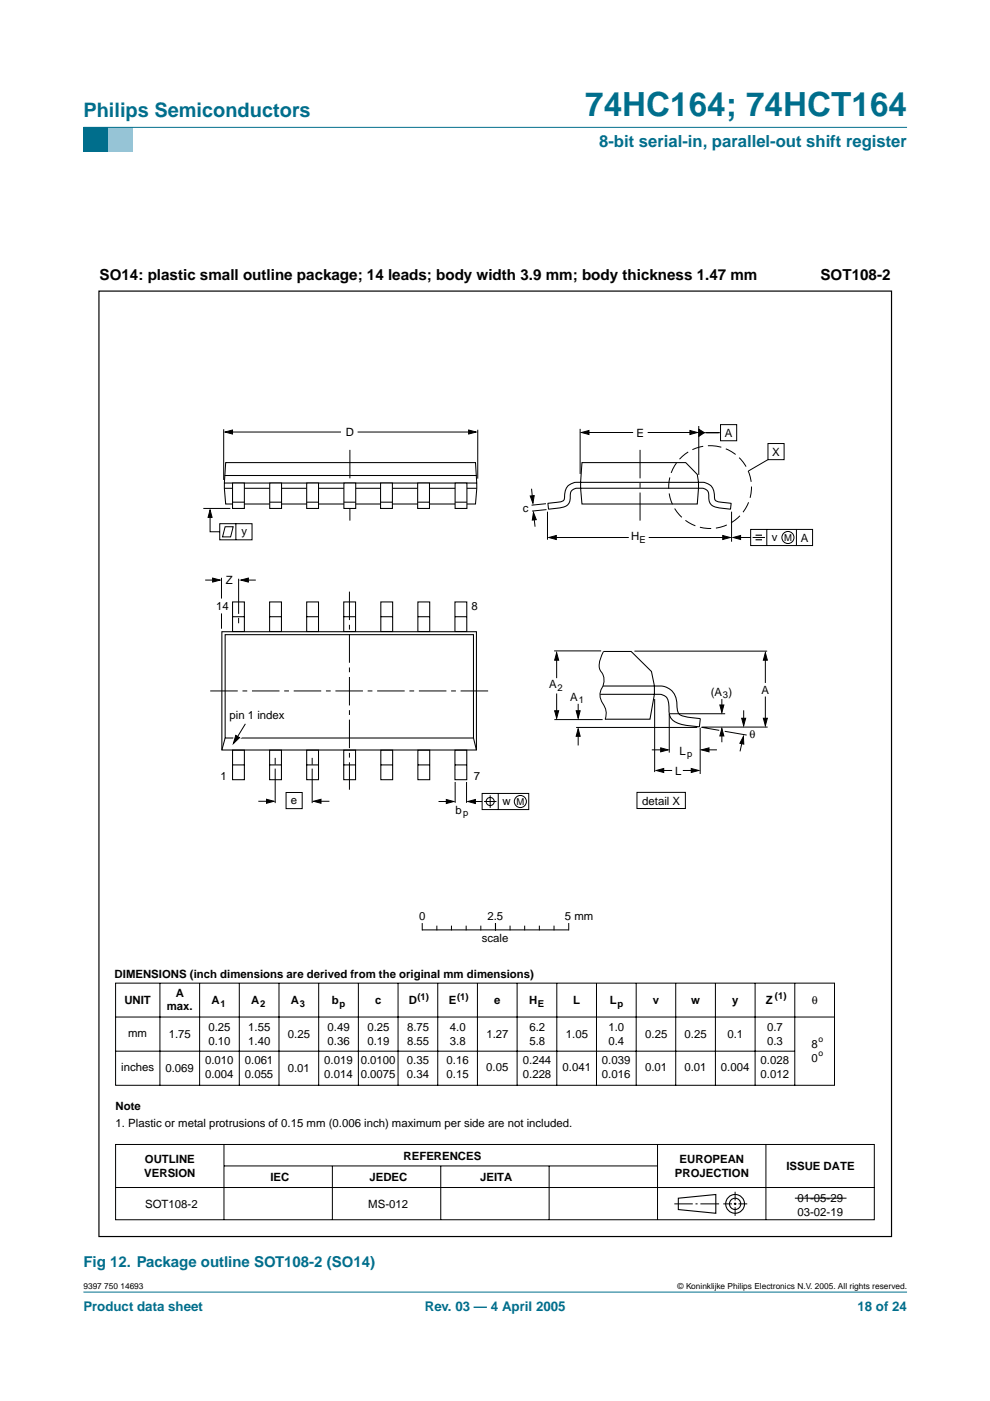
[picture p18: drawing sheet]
<svg xmlns="http://www.w3.org/2000/svg" width="210mm" height="297mm" viewBox="0 0 210 297" stroke-linecap="round" stroke-linejoin="round" font-family="sans-serif">
<defs><g id="words">
<text font-size="7.1" fill="#006e8c" x="124.1" y="24.7">74HC164; 74HCT164</text>
<text font-size="4.2" fill="#006e8c" x="17.7" y="24.9">Philips Semiconductors</text>
<text font-size="3.5" fill="#006e8c" x="127" y="31.1">8-bit serial-in, parallel-out shift register</text>
<g font-size="3.2">
<text x="21.1" y="59.3">SO14: plastic small outline package; 14 leads; body width 3.9 mm; body thickness 1.47 mm</text>
<text x="174" y="59.4">SOT108-2</text>
</g>
<text font-size="3.2" fill="#006e8c" x="17.7" y="268.7">Fig 12. Package outline SOT108-2 (SO14)</text>
<g font-size="2.8" fill="#006e8c">
<text x="17.7" y="278">Product data sheet</text>
<text x="90.1" y="278">Rev. 03 — 4 April 2005</text>
<text x="181.8" y="278">18 of 24</text>
</g>
<g font-size="2.4">
<text x="73.3" y="92.5">D</text>
<text x="135" y="92.6">E</text>
<text x="153.7" y="92.6">A</text>
<text x="163.7" y="96.6">X</text>
<text x="51.2" y="113.5">y</text>
<text x="110.8" y="108.6">c</text>
<text x="133.9" y="114.6">H</text>
<text x="163.6" y="114.7">v</text>
<text x="169.8" y="114.8">A</text>
<text x="47.9" y="123.8">Z</text>
<text x="45.8" y="129.4">14</text>
<text x="99.9" y="129.3">8</text>
<text x="116.4" y="145.9">A</text>
<text x="120.9" y="148.5">A</text>
<text x="150.7" y="147.5">(A )</text>
<text x="161.4" y="147.2">A</text>
<text x="48.7" y="152.5">pin 1 index</text>
<text x="144.1" y="160">L</text>
<text x="158.9" y="156.4">θ</text>
<text x="46.8" y="165.3">1</text>
<text x="100.4" y="165.3">7</text>
<text x="143.2" y="164.3">L</text>
<text x="61.7" y="170.4">e</text>
<text x="96.6" y="172.6">b</text>
<text x="106.5" y="170.7">w</text>
<text x="136.2" y="170.6">detail X</text>
<text x="88.9" y="195.1">0</text>
<text x="103.3" y="195.1">2.5</text>
<text x="119.8" y="195.1">5 mm</text>
<text x="102.2" y="199.8">scale</text>
<text x="24.3" y="207.3">DIMENSIONS (inch dimensions are derived from the original mm dimensions)</text>
<text x="26.4" y="213">UNIT</text>
<text x="35.4" y="214.2">max.</text>
<text x="37.3" y="211.3">A</text>
<text x="44.9" y="213">A</text>
<text x="53.3" y="213">A</text>
<text x="61.7" y="213">A</text>
<text x="70.4" y="213">b</text>
<text x="79.5" y="213">c</text>
<text x="86.7" y="213">D</text>
<text x="95.2" y="213">E</text>
<text x="104.8" y="213">e</text>
<text x="112.2" y="213">H</text>
<text x="121.5" y="213">L</text>
<text x="129.3" y="213">L</text>
<text x="138.4" y="213">v</text>
<text x="146.6" y="213">w</text>
<text x="155.2" y="213">y</text>
<text x="162.4" y="213">Z</text>
<text x="172.1" y="213">θ</text>
<text x="27.2" y="219.9">mm</text>
<text x="35.8" y="220.1">1.75</text>
<text x="44.2" y="218.6">0.25</text>
<text x="44.2" y="221.6">0.10</text>
<text x="52.6" y="218.6">1.55</text>
<text x="52.6" y="221.6">1.40</text>
<text x="61" y="220.2">0.25</text>
<text x="69.5" y="218.6">0.49</text>
<text x="69.5" y="221.6">0.36</text>
<text x="77.9" y="218.6">0.25</text>
<text x="77.9" y="221.6">0.19</text>
<text x="86.3" y="218.6">8.75</text>
<text x="86.3" y="221.6">8.55</text>
<text x="95.4" y="218.6">4.0</text>
<text x="95.4" y="221.6">3.8</text>
<text x="103.1" y="220.1">1.27</text>
<text x="112.2" y="218.6">6.2</text>
<text x="112.2" y="221.6">5.8</text>
<text x="120" y="220.1">1.05</text>
<text x="129" y="218.6">1.0</text>
<text x="129" y="221.6">0.4</text>
<text x="136.8" y="220.1">0.25</text>
<text x="145.1" y="220.1">0.25</text>
<text x="154.2" y="220.1">0.1</text>
<text x="162.6" y="218.6">0.7</text>
<text x="162.6" y="221.6">0.3</text>
<text x="25.7" y="227.1">inches</text>
<text x="35.1" y="227.2">0.069</text>
<text x="43.5" y="225.7">0.010</text>
<text x="51.9" y="225.7">0.061</text>
<text x="61" y="227.2">0.01</text>
<text x="68.8" y="225.7">0.019</text>
<text x="76.5" y="225.7">0.0100</text>
<text x="86.3" y="225.7">0.35</text>
<text x="94.7" y="225.7">0.16</text>
<text x="103.1" y="227.1">0.05</text>
<text x="110.9" y="225.7">0.244</text>
<text x="119.3" y="227.1">0.041</text>
<text x="127.6" y="225.7">0.039</text>
<text x="136.8" y="227.1">0.01</text>
<text x="145.1" y="227.1">0.01</text>
<text x="152.8" y="227.1">0.004</text>
<text x="161.3" y="225.7">0.028</text>
<text x="172.1" y="222.2">8</text>
<text x="172.1" y="225.2">0</text>
<text x="43.5" y="228.6">0.004</text>
<text x="51.9" y="228.6">0.055</text>
<text x="68.8" y="228.6">0.014</text>
<text x="76.5" y="228.6">0.0075</text>
<text x="86.3" y="228.6">0.34</text>
<text x="94.7" y="228.6">0.15</text>
<text x="110.9" y="228.6">0.228</text>
<text x="127.6" y="228.6">0.016</text>
<text x="161.3" y="228.6">0.012</text>
<text x="24.5" y="235.3">Note</text>
<text x="24.5" y="239">1. Plastic or metal protrusions of 0.15 mm (0.006 inch) maximum per side are not included.</text>
<text x="85.6" y="245.9">REFERENCES</text>
<text x="30.6" y="249.5">VERSION</text>
<text x="30.7" y="246.6">OUTLINE</text>
<text x="57.3" y="250.5">IEC</text>
<text x="78.3" y="250.5">JEDEC</text>
<text x="101.8" y="250.5">JEITA</text>
<text x="143.1" y="249.5">PROJECTION</text>
<text x="144.1" y="246.6">EUROPEAN</text>
<text x="166.7" y="248.1">ISSUE DATE</text>
<text x="30.8" y="256.1">SOT108-2</text>
<text x="78.1" y="256.1">MS-012</text>
<text x="169.1" y="254.9">01-05-29</text>
<text x="169.1" y="257.8">03-02-19</text>
</g>
<g font-size="2">
<text x="135.6" y="115.1">E</text>
<text x="166.3" y="114.7">M</text>
<text x="118.2" y="146.4">2</text>
<text x="122.7" y="149">1</text>
<text x="153.3" y="148">3</text>
<text x="145.7" y="160.5">p</text>
<text x="98.2" y="173">p</text>
<text x="109.5" y="170.7">M</text>
<text x="46.7" y="213.4">1</text>
<text x="55.1" y="213.4">2</text>
<text x="63.5" y="213.4">3</text>
<text x="72" y="213.4">p</text>
<text x="88.5" y="212">(1)</text>
<text x="96.9" y="212">(1)</text>
<text x="114" y="213.4">E</text>
<text x="130.9" y="213.4">p</text>
<text x="164.3" y="211.9">(1)</text>
</g>
<g font-size="1.8">
<text x="173.6" y="221">o</text>
<text x="173.6" y="223.9">o</text>
<text x="17.7" y="273.4">9397 750 14693</text>
<text x="143.7" y="273.4">© Koninklijke Philips Electronics N.V. 2005. All rights reserved.</text>
</g>
</g></defs>
<path d="M17.7 273.9h174.6z" fill="#006e8c" stroke="#006e8c" stroke-width=".21"/>
<path d="M17.7 27h5.3v5.3h-5.3z" fill-rule="evenodd" fill="#006e8c"/>
<path d="M23 27h5.3v5.3h-5.3z" fill-rule="evenodd" fill="#96c4d6"/>
<path d="M17.7 27h174.6z" fill="#006e8c" stroke="#006e8c" stroke-width=".21"/>
<path d="M47.9 98.1h52.9l.3 5.4-.3 3.4h-52.9l-.3-3.4zM123.4 98.1h22l2.4 2.5 .3 1.7-.3 4.6h-24.4l-.3-4.6zM47.6 103.5h53.5M47.6 102.4h53.5M47.7 100.8h53.3M116.2 106.7h.4a5.7 5.7 0 0 0 3-.7l.1-.8a2.81 2.81 0 0 1 3.4-2.9h25a2.83 2.83 0 0 1 3.4 2.9v.6a1.5 1.5 0 0 0 1.6 .7l1.9 .2-.1 1.2h-.3a9.9 9.9 0 0 1-3.6-.7 2.54 2.54 0 0 1-.7-2.5 1.7 1.7 0 0 0-2.2-1.2h-25a1.7 1.7 0 0 0-2.2 1.8 2.11 2.11 0 0 1-2.4 2.4l-2.2 .2zM47 133.9h54v25.1h-54zM47.7 134.6h52.7v21.9h-52.7zM128 138.1h5.8l4.3 4.3 .6 3v1.8l-.9 5.3h-9.5M47.7 156.5l-.7 2.5M100.4 156.5l.6 2.5M127.9 145.4l10.8 .1a3.9 3.9 0 0 1 4.6 2.6l.2 1.3a2.48 2.48 0 0 0 .8 2.2l1.1 .4 3 .4-.1 1.6a11.9 11.9 0 0 1-5.4-1.1 2.55 2.55 0 0 1-1.1-2.5v-.6a2.28 2.28 0 0 0-2.9-2.6h-11.6" fill="none" stroke="#000" stroke-width=".22"/>
<g fill="none" stroke="#000" stroke-width=".21">
<path d="M47.4 91v10.8M48.7 91.6h23.6M75.8 91.6h24.3M101.3 91.1v10.4M123 90.9v9.6M124 91.7h10.2M137.3 91.7h9.8M148.2 90.3v10.4M148.7 91.7h4M152.8 90h3.4v3.4h-3.4zM162.8 94h3.4v3.5h-3.4zM162.8 97.4l-4.1 2.5"/>
<path d="M112.7 103.6l.2 2.6M113.2 109.2l.2 2.5M115.8 106.8l-3.1 .3M115.9 108l-3.1 .4M116.1 108.5v5.9M117.2 114h16.1M137.5 114h16.3M155.1 108.5v6.4M156.3 114h2.9M159.2 112.2h13.1v3.5h-13.1zM159.6 114h2.6M162.6 112.2v3.5"/>
<path d="M168.9 112.2v3.5M43.5 123h2.6M47 122.5v4.4M50.6 122.7v7.4M50.6 131v1.1M51.7 123h2.5M117.5 138h10M118 138.9v4.9M128 138.1a4.8 4.8 0 0 0-.8 4 3.4 3.4 0 0 1 .2 4.3 3.5 3.5 0 0 0 .7 3.3 3.3 3.3 0 0 1 .2 2.8M134.5 138.1h28.2M162.3 139.2v5.6M117.5 152.6h10.3"/>
<path d="M118 147v4.5M122.1 154.2h25.7M122.6 149.2v2.6M122.6 155.5v2.6M138.2 159h2.3M138.8 148.2v15.5M141.9 151.3v8.3M142 151.3h11.8M148.5 154.3v9.8M148.7 154.2l3.8 .6M148.9 154.2h13.9M149.6 159h2.4"/>
<path d="M153.1 148.2v1.9M153.1 155.5v1.9M153.7 155l4.6 .8M157.5 156.7l-.6 2.6M157.7 150.6v2.6M162.3 147.7v5.2M54.8 169.9h2.5M60.7 168h3.4v3.4h-3.4zM66.2 160.7v1.4M66.2 163v7.3M67.3 169.9h2.5M93 169.9h2.5"/>
<path d="M96.5 165.8v4.4M98.9 165.8v4.4M100.1 169.9h2.1M102.2 168.2h9.9v3.4h-9.9zM102.6 169.9h2.7M103.9 168.6v2.7M105.6 168.2v3.4M135.1 168h10.2v3.4h-10.2zM139.9 163.4h2.6M144.8 163.4h2.5M24.5 208.4h152.4v21.7h-152.4zM24.5 215.6h152.4"/>
<path d="M33.9 208.4v21.7M42.3 208.4v21.7M50.7 208.4v21.7M59.2 208.4v21.7M67.6 208.4v21.7M76 208.4v21.7M84.4 208.4v21.7M92.8 208.4v21.7M101.2 208.4v21.7M109.6 208.4v21.7M118.1 208.4v21.7M126.5 208.4v21.7"/>
<path d="M134.9 208.4v21.7M143.3 208.4v21.7M151.7 208.4v21.7M160.1 208.4v21.7M168.5 208.4v21.7M24.5 222.9h144M24.5 242.7h160.9v15.9h-160.9zM24.5 251.8h160.9M47.5 242.7v15.9M47.5 247.2h91.8M70.5 247.2v11.4M93.4 247.2v11.4"/>
<path d="M116.4 247.2v11.4M139.4 242.7v15.9M143 255.2h3.9M147.5 255.2h.4M148.5 255.2h4M153.3 255.2h1.9M155.6 255.2h.6M155.9 252.7v1.8M155.9 255v.5M155.9 255.9v1.9M156.6 255.2h1.8M162.4 242.7v15.9"/>
<circle cx="167.1" cy="114" r="1.28"/>
<circle cx="103.9" cy="169.9" r=".86"/>
<circle cx="110.3" cy="169.9" r="1.28"/>
</g>
<g fill="none" stroke="#000" stroke-width=".23">
<path d="M143.8 254l8-.7v3.9l-8-.7z"/>
<circle cx="155.9" cy="255.2" r="1.99"/>
<circle cx="155.9" cy="255.2" r="1.2"/>
</g>
<g fill="#000" stroke="#000" stroke-width=".21">
<path d="M47.7 91.6l1.6-.4v.8zM99.4 91.2l1.6 .4-1.6 .4zM123.3 91.7l1.6-.4v.8zM146.3 91.3l1.6 .4-1.6 .4zM148.2 91l1.1 .7-1.1 .8zM112.4 105.2l.9-.1-.3 1.6zM113.1 108.6l.6 1.6-.8 .1zM116.4 114l1.6-.5v.9zM153.2 113.5l1.6 .5-1.6 .4zM155.4 114l1.6-.5v.9zM45.1 122.6l1.6 .4-1.6 .4zM51.1 123l1.6-.4v.8z"/>
<path d="M118 138.4l.4 1.6h-.8zM162.3 138.4l.4 1.6h-.9zM117.6 150.7h.8l-.4 1.6zM122.6 154.5l.4 1.6h-.8zM122.2 150.7h.8l-.4 1.6zM140.1 158.6l1.6 .4-1.6 .4zM148.7 159l1.6-.4v.8zM153.1 154.5l.4 1.5h-.9zM152.6 149.5h.9l-.4 1.6zM157.6 156.1l.1 1.7-.8-.2zM157.3 152.3h.8l-.4 1.6zM161.8 152.3h.9l-.4 1.6z"/>
<path d="M56.5 169.5l1.6 .4-1.6 .4zM66.5 169.9l1.6-.4v.8zM94.6 169.5l1.6 .4-1.6 .5zM99.2 169.9l1.6-.4v.9zM139.1 163.4l1.6-.5v.9zM146.6 162.9l1.5 .5-1.5 .4z"/>
</g>
<path d="M160.2 113.5h1.4M160.2 114.4h1.4" fill="none" stroke="#000" stroke-width=".24"/>
<path d="M44.6 146.5h59.5" fill="none" stroke="#000" stroke-width=".21" stroke-dasharray="5.8 1 1 1" stroke-linecap="butt"/>
<path d="M74.2 95.4v15M135.7 95.4v15M74.1 125.4v42" fill="none" stroke="#000" stroke-width=".21" stroke-dasharray="6 1 1 1" stroke-linecap="butt"/>
<circle cx="150.6" cy="103.3" r="8.8" fill="none" stroke="#000" stroke-width=".21" stroke-dasharray="2.4 1" stroke-linecap="butt"/>
<path d="M65 102.4h2.5v5.4h-2.5z" fill="#fff" stroke="#000" stroke-width=".22"/>
<path d="M65 106.5h2.5" fill="none" stroke="#000" stroke-width=".22"/>
<path d="M57.2 102.4h2.5v5.4h-2.5z" fill="#fff" stroke="#000" stroke-width=".22"/>
<path d="M57.2 106.5h2.5" fill="none" stroke="#000" stroke-width=".22"/>
<path d="M49.3 102.4h2.5v5.4h-2.5z" fill="#fff" stroke="#000" stroke-width=".22"/>
<path d="M49.3 106.5h2.5" fill="none" stroke="#000" stroke-width=".22"/>
<g fill="#fff" stroke="#000" stroke-width=".22">
<path d="M88.6 102.4h2.5v5.4h-2.5z"/>
<path d="M72.9 102.4h2.5v5.4h-2.5z"/>
<path d="M80.7 102.4h2.5v5.4h-2.5z"/>
</g>
<path d="M80.7 106.5h2.5" fill="none" stroke="#000" stroke-width=".22"/>
<path d="M96.5 102.4h2.5v5.4h-2.5z" fill="#fff" stroke="#000" stroke-width=".22"/>
<g fill="none" stroke="#000" stroke-width=".22">
<path d="M72.9 106.5h2.5M88.6 106.5h2.5M96.5 106.5h2.5M49.3 127.6h2.5v6.3h-2.5zM49.3 130.8h2.5M57.2 127.6h2.5v6.3h-2.5zM57.2 130.8h2.5M65 127.6h2.5v6.3h-2.5zM65 130.8h2.5M72.9 127.6h2.5v6.3h-2.5zM72.9 130.8h2.5M80.7 127.6h2.6v6.3h-2.6z"/>
<path d="M80.7 130.8h2.6M88.6 127.6h2.5v6.3h-2.5zM88.6 130.8h2.5M96.5 127.6h2.5v6.3h-2.5zM96.5 130.8h2.5M49.3 159h2.5v6.3h-2.5zM57.2 159h2.5v6.3h-2.5zM65 159h2.5v6.3h-2.5zM72.9 159h2.5v6.3h-2.5zM80.7 159h2.6v6.3h-2.6zM88.6 159h2.5v6.3h-2.5zM96.5 159h2.5v6.3h-2.5z"/>
<path d="M49.3 162.2h2.5M57.2 162.2h2.5M65 162.2h2.5M72.9 162.2h2.5M80.7 162.2h2.6M88.6 162.2h2.5M96.5 162.2h2.5"/>
</g>
<path d="M44.5 108.1l.5 1.6h-.9z" fill="#000" stroke="#000" stroke-width=".21"/>
<path d="M43.1 107.8h5.7M44.5 108.7v4h2.1M46.6 111h6.8v3.5h-6.8zM47.7 111.7h1.7l-.5 2.1h-1.7zM50 111v3.5M58.3 160.7v1.4M58.3 163v7.3" fill="none" stroke="#000" stroke-width=".21"/>
<path d="M49.6 155.4l1.7 .9-2.1 1.8z" fill="#fff"/>
<g fill="none" stroke="#000" stroke-width=".21">
<path d="M47 130.1v3.2M52 153.5l-2.5 4.1M89.5 195.8v1.4M89.6 197.2h30.9M92.6 196.4v.8M95.7 196.4v.8M98.8 196.4v.8M101.9 196.4v.8M105 195.8v1.4M108.1 196.4v.8M111.2 196.4v.8M114.4 196.4v.8"/>
<path d="M117.5 196.4v.8M120.6 195.8v1.4M168.5 254h11"/>
</g>
<path d="M50 155.9l.8 .5-1.3 1.2z" fill="#000" stroke="#000" stroke-width=".21"/>
<path d="M21 61.7h168v200.5h-168z" fill="none" stroke="#000" stroke-width=".25"/>
<use href="#words"/>
</svg>
